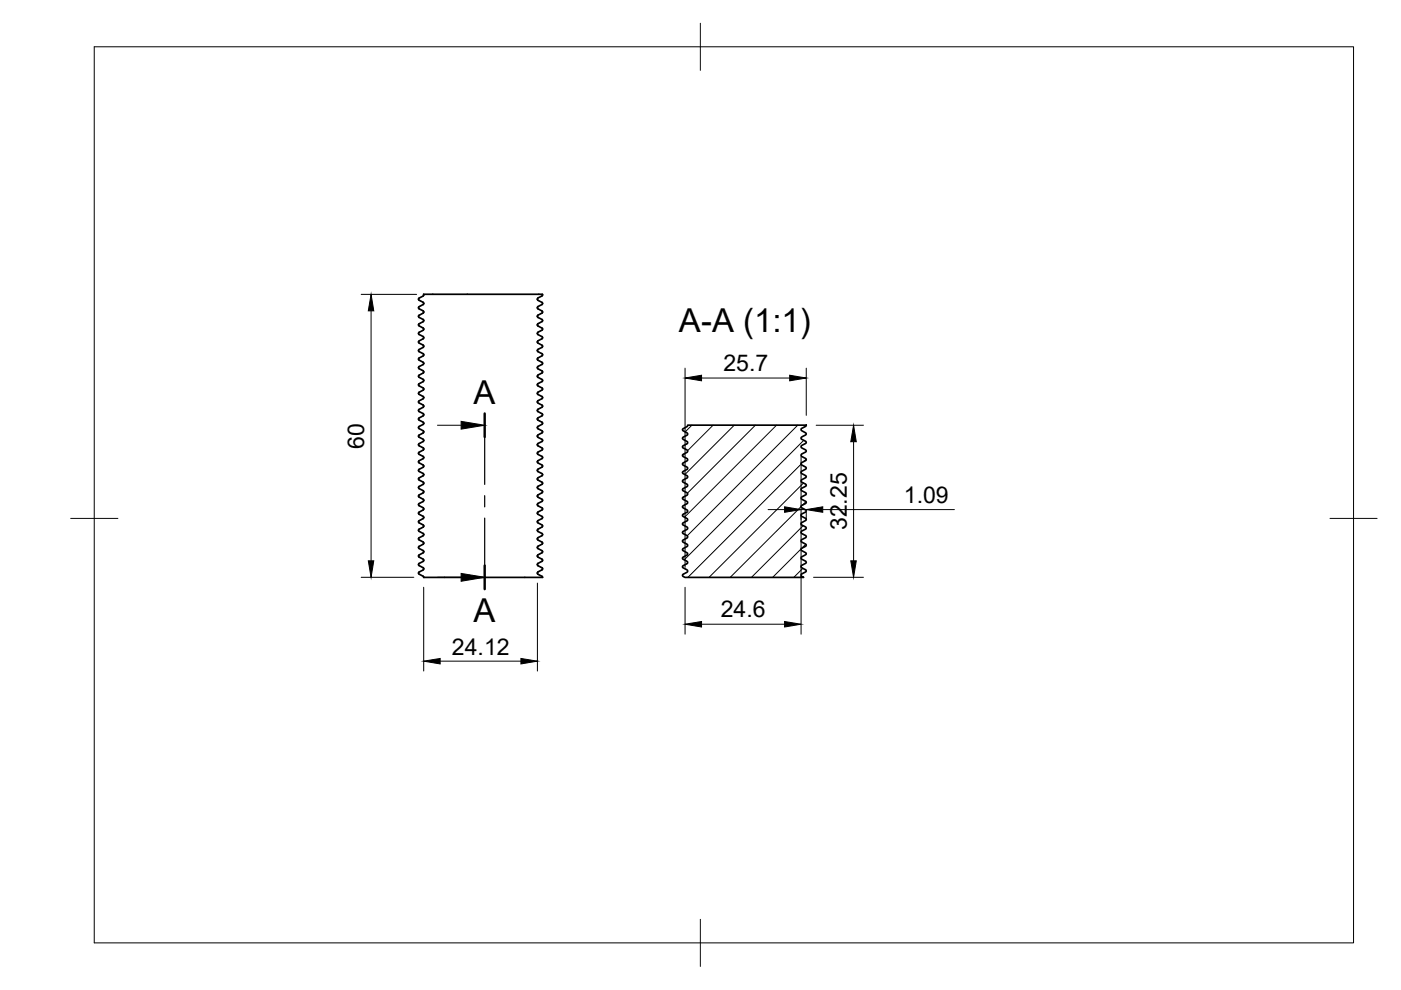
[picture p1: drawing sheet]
<svg xmlns="http://www.w3.org/2000/svg" width="297mm" height="210mm" viewBox="0 0 297 210" stroke-linecap="round" stroke-linejoin="round" font-family="sans-serif">
<defs><g id="words">
<g font-size="7">
<text x="144" y="70.4">A-A (1:1)</text>
<text x="100.4" y="85.7">A</text>
<text x="100.4" y="131.9">A</text>
</g>
<g font-size="4.9">
<text x="153.4" y="78.7">25.7</text>
<text x="77.2" y="95.1" transform="rotate(-90 77.2 95.1)">60</text>
<text x="191.6" y="106.6">1.09</text>
<text x="179.5" y="112.4" transform="rotate(-90 179.5 112.4)">32.25</text>
<text x="152.8" y="130.9">24.6</text>
<text x="95.8" y="138.8">24.12</text>
</g>
</g></defs>
<!-- layer: Visible -->
<path d="M88.8 63.3l.9-.5 .1-.4h24.7a.27 .27 0 0 1 .4-.1 .27 .27 0 0 1 .1 .4l-1 .6 .1 .4 .8 .4 .1 .2-.1 .3-.8 .4-.2 .3 1.1 .9-.1 .2-.9 .5-.1 .2 1.1 .9-.1 .2-.9 .4-.1 .3 1.1 .9-.1 .2-.8 .4-.2 .3 1.1 .9-.1 .2-.8 .5-.2 .3 1.1 .8-.1 .2-.9 .5-.1 .3 1.1 .8-.1 .2-.9 .5-.1 .3 1.1 .8-.1 .3-.8 .4-.2 .3 1.1 .9-.1 .2-.8 .4-.2 .3 1.1 .9-.1 .2-.9 .5-.1 .2 1.1 .9-.1 .2-.9 .5-.1 .2 1.1 .9-.1 .2-.8 .5-.2 .3 1.1 .8-.1 .2-.8 .5-.2 .3 1.1 .8-.1 .3-.9 .4-.1 .3 1.1 .8-.1 .3-.9 .4-.1 .3 1.1 .9-.1 .2-.8 .4-.2 .3 1.1 .9-.1 .2-.8 .4-.2 .3 1.1 .9-.1 .2-.9 .5-.1 .2 1.1 .9-.1 .2-.9 .5-.1 .3 1.1 .8-.1 .2-.8 .5-.2 .3 1.1 .8-.1 .3-.8 .4-.2 .3 1.1 .9-.1 .2-.9 .5-.1 .2 1.1 .9-.1 .2-.9 .4-.1 .3 1.1 .9-.1 .2-.8 .4-.2 .3 1.1 .9-.1 .2-.8 .5-.2 .3 1.1 .8-.1 .2-.9 .5-.1 .3 1.1 .8-.1 .2-.9 .5-.1 .3 1.1 .8-.1 .3-.8 .4-.2 .3 1.1 .9-.1 .2-.8 .4-.2 .3 1.1 .9-.1 .2-.9 .5-.1 .2 1.1 .9-.1 .2-.9 .5-.1 .2 1.1 .9-.1 .2-.8 .5-.2 .3 1.1 .8h-24.7a.37 .37 0 0 1-.4 .1 .37 .37 0 0 1-.2-.3l-.9-.5-.1-.2 .1-.2 .9-.4 .1-.4-1-.6-.1-.2 .1-.2 1-.5v-.3l-1-.6-.1-.2 .1-.2 .9-.5 .1-.3-1.1-.8 .1-.2 .9-.5 .1-.3-1.1-.8 .1-.3 .9-.4 .1-.3-1.1-.9 .1-.2 1-.5v-.2l-1.1-.9 .1-.2 .9-.4 .1-.3-1.1-.9 .1-.2 .9-.5 .1-.2-1.1-.9 .1-.2 .9-.5 .1-.3-1.1-.8 .1-.2 1-.5v-.3l-1.1-.8 .1-.2 .9-.5 .1-.3-1.1-.8 .1-.3 .9-.4 .1-.3-1.1-.9 .1-.2 .9-.4 .1-.3-1.1-.9 .1-.2 1-.5v-.2l-1.1-.9 .1-.2 .9-.5 .1-.2-1.1-.9 .1-.2 .9-.5 .1-.3-1.1-.8 .1-.2 .9-.5 .1-.3-1.1-.9 .1-.2 1-.4v-.3l-1.1-.8 .1-.2 .9-.5 .1-.3-1.1-.9 .1-.2 .9-.4 .1-.3-1.1-.9 .1-.2 .9-.4 .1-.3-1.1-.9 .1-.2 1-.5v-.2l-1.1-.9 .1-.2 .9-.5 .1-.3-1.1-.8 .1-.2 .9-.5 .1-.3-1.1-.9 .1-.2 .9-.4 .1-.3-1.1-.9 .1-.2 1-.5v-.2l-1.1-.9 .1-.2 .9-.4 .1-.3-1.1-.9 .1-.2 .9-.5 .1-.2-1.1-.9 .1-.2 .9-.5 .1-.3-1.1-.8 .1-.2 1-.5v-.3l-1.1-.8 .1-.2 .9-.5 .1-.3-1.1-.9 .1-.2 .9-.4 .1-.3-1-.7zM144.8 90.9l.8-.4 .2-.4h25.1l-.1 .3-1 .6 .1 .2 1 .8-1.1 .9 .1 .2 .9 .5 .1 .2-1.1 .9 .1 .2 .9 .5 .1 .2-1.1 .9 .2 .3 .9 .6-1.1 .9 .1 .2 1 .7-1.1 .9 .1 .2 1 .8-1.1 .8 .1 .2 .9 .6 .1 .2-1.1 .9 .2 .2 .8 .5 .1 .2-1.1 .9 .2 .3 .9 .6-1.1 .9 .1 .2 1 .7-1.1 .9 .1 .2 .9 .5 .1 .2-1.1 .9 .1 .2 .9 .5 .1 .3-1.1 .8 .2 .3 .9 .7-1.1 .9 .1 .1 1 .8-1.1 .9 .1 .2 1 .7-1.1 .9 .1 .2 .9 .5 .1 .2-1.1 .9 .2 .3 .8 .4 .1 .2-1 .8v.3l.5 .3h-25.2l-.4-.2-.1-.4 1.1-.7-.2-.3-.9-.6 1.1-.9v-.2l-1.1-.7 1.1-.9v-.2l-1.1-.8 1.1-.8v-.2l-1-.6-.1-.2 1.1-.9v-.2l-1-.5-.1-.2 1.1-.9-.2-.3-.9-.6 1.1-.9v-.2l-1.1-.7 1.1-.9v-.2l-1.1-.7 1.1-.9v-.2l-1-.5-.1-.3 1.1-.8-.2-.3-.8-.5-.1-.2 1.1-.9-.2-.2-.9-.7 1.1-.9v-.2l-1.1-.7 1.1-.9v-.2l-1-.5-.1-.2 1.1-.9v-.2l-1-.5-.1-.2 1.1-.9-.2-.3-.9-.6 1.1-.9v-.2l-1.1-.8 1.1-.8-.2-.3-.9-.6z" fill="none" stroke="#000" stroke-width=".36"/>
<!-- layer: BORDER -->
<path d="M20 9.9h267v190h-267zM148.5 4.9v10M15 109.9h10M282 109.9h10M148.5 194.9v10" fill="none" stroke="#000" stroke-width=".21"/>
<!-- layer: Hatching -->
<g fill="none" stroke="#000" stroke-width=".21">
<path d="M145.1 96.2l-.4 .4M146.7 90.2l-1.4 1.4M151.2 90.2l-5.4 5.4M155.7 90.2l-10.5 10.4M160.1 90.2l-14.3 14.4M164.6 90.2l-19.5 19.5M169.1 90.2l-23.4 23.4M169.8 98.4l-23.9 24M170.4 93.4l-25.3 25.3M170.9 97.4l-.5 .5M144.9 105.4l-.2 .2M169.8 107.4l-15 15"/>
<path d="M169.9 116.4l-6.1 6M170.3 111.5l-11 10.9M170.3 102.4l-20 20M170.8 115.4l-.8 .8M170.9 106.4l-.7 .7M170.2 120.5l-1.9 1.9"/>
</g>
<!-- layer: Section Lines -->
<path d="M102.8 87.7v5M102.8 119.9v5" fill="none" stroke="#000" stroke-width=".51"/>
<path d="M102.8 92.7v10M102.8 105.1v2.4M102.8 109.8v10.1" fill="none" stroke="#000" stroke-width=".25"/>
<path d="M92.8 90.2h5M92.8 122.4h5" fill="none" stroke="#000" stroke-width=".21"/>
<path d="M97.8 89.3l5 .9-5 .8zM97.8 121.6l5 .8-5 .8z" fill="#000" stroke="#000" stroke-width=".21"/>
<!-- layer: FD_Dimensions -->
<g fill="none" stroke="#000" stroke-width=".21">
<path d="M76.6 62.4h11.7M78.7 65.9v53M145.2 78.1v42.2M170.9 78.1v10M148.7 80.2h18.7M169.8 96.9v37.6M173 90.2h10.1M181 93.7v25.2M162.9 108h3.4M169.8 108h1.1M170.9 108.6v1.5M174.4 108h28"/>
<path d="M76.6 122.4h11.1M89.8 124.5v17.8M113.9 123.6v18.7M145.2 124.5v10M148.7 132.3h17.6M172.5 122.4h10.6M93.3 140.2h17.1"/>
</g>
<path d="M78.7 62.4l.5 3.5h-1.1zM145.2 80.2l3.5-.6v1.1zM167.4 79.6l3.5 .6-3.5 .5zM181 90.2l.5 3.5h-1.1zM78.1 118.9h1.1l-.5 3.5zM166.3 107.5l3.5 .5-3.5 .6zM170.9 108l3.5-.5v1.1zM180.4 118.9h1.1l-.5 3.5zM89.8 140.2l3.5-.6v1.2zM110.4 139.6l3.5 .6-3.5 .6zM145.2 132.3l3.5-.5v1.1zM166.3 131.8l3.5 .5-3.5 .6z" fill="#000" stroke="#000" stroke-width=".21"/>
<use href="#words"/>
</svg>
